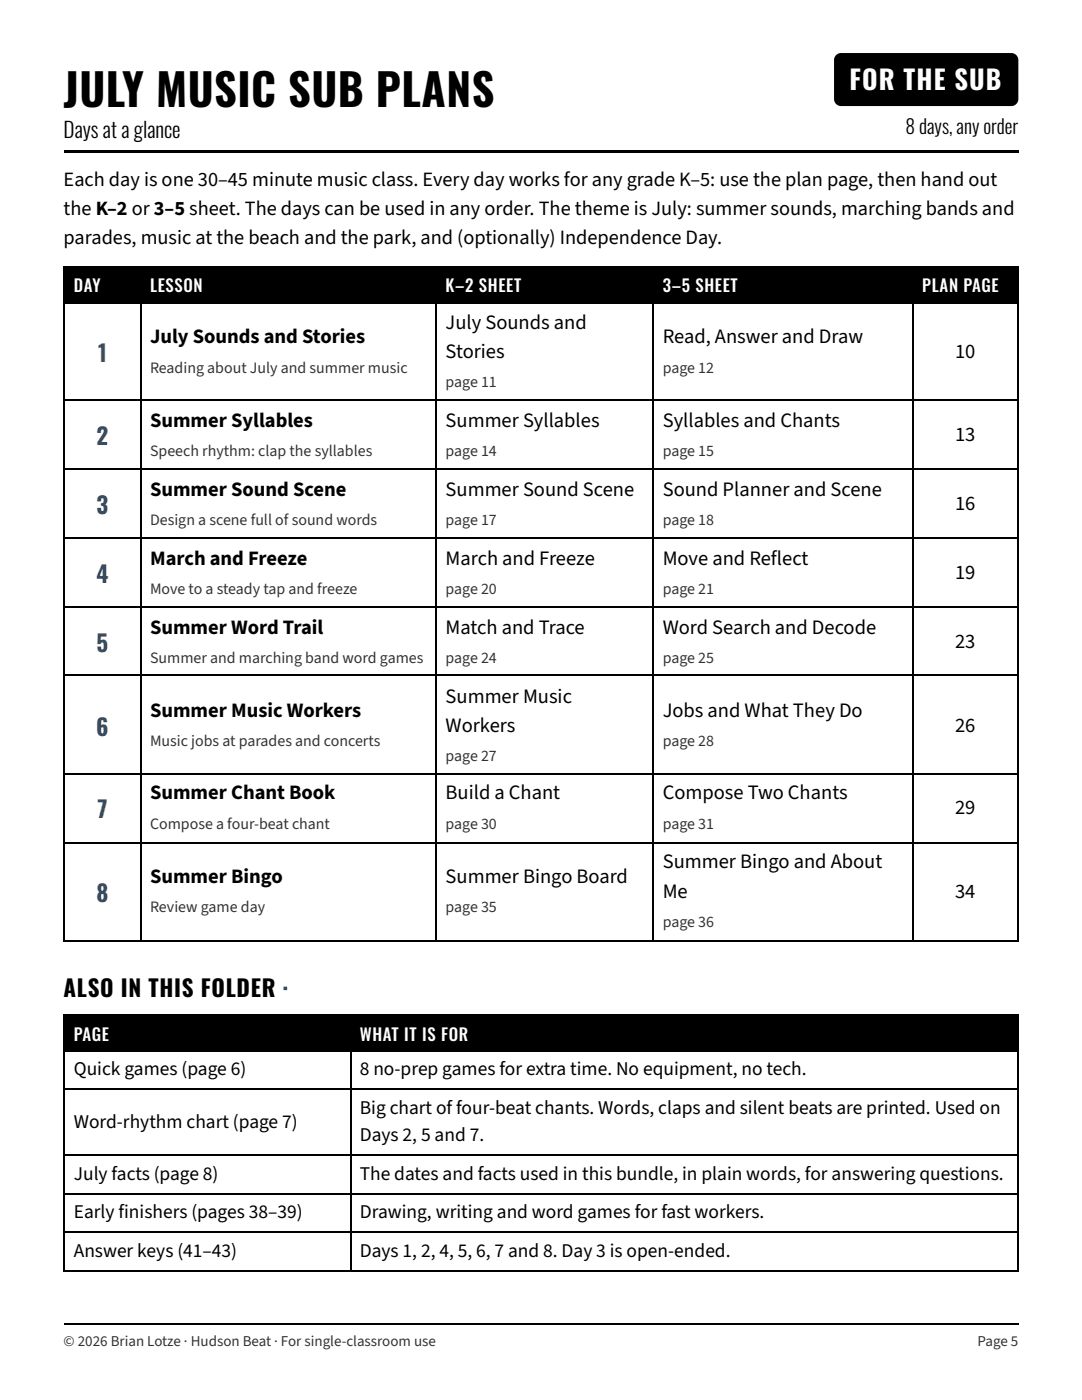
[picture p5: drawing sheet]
<svg xmlns="http://www.w3.org/2000/svg" width="216mm" height="279mm" viewBox="0 0 216 279" stroke-linecap="round" stroke-linejoin="round" font-family="sans-serif">
<defs><g id="words">
<text font-size="8.8" x="12.7" y="21.4">JULY MUSIC SUB PLANS</text>
<text font-size="5.3" fill="#fff" x="169.5" y="18">FOR THE SUB</text>
<g font-size="4.6" fill="#1a5694">
<text x="19.6" y="72.2">1</text>
<text x="19.3" y="88.9">2</text>
<text x="19.3" y="102.7">3</text>
<text x="19.2" y="116.4">4</text>
<text x="19.3" y="130.2">5</text>
<text x="19.2" y="146.8">6</text>
<text x="19.4" y="163.2">7</text>
<text x="19.2" y="179.9">8</text>
</g>
<text font-size="4.6" x="12.7" y="199">ALSO IN THIS FOLDER ·</text>
<text font-size="4.2" x="12.7" y="27.5">Days at a glance</text>
<g font-size="4.1">
<text x="12.7" y="37">Each day is one 30–45 minute music class. Every day works for any grade K–5: use the plan page, then hand out</text>
<text x="12.7" y="42.9">the K–2 or 3–5 sheet. The days can be used in any order. The theme is July: summer sounds, marching bands and</text>
<text x="12.7" y="48.7">parades, music at the beach and the park, and (optionally) Independence Day.</text>
<text x="88.9" y="65.6">July Sounds and</text>
<text x="29.9" y="68.5">July Sounds and Stories</text>
<text x="88.9" y="71.4">Stories</text>
<text x="132.2" y="68.5">Read, Answer and Draw</text>
<text x="190.6" y="71.4">10</text>
<text x="29.9" y="85.2">Summer Syllables</text>
<text x="88.9" y="85.2">Summer Syllables</text>
<text x="132.2" y="85.2">Syllables and Chants</text>
<text x="190.6" y="88.1">13</text>
<text x="29.9" y="99">Summer Sound Scene</text>
<text x="88.9" y="99">Summer Sound Scene</text>
<text x="132.2" y="99">Sound Planner and Scene</text>
<text x="190.6" y="101.9">16</text>
<text x="29.9" y="112.7">March and Freeze</text>
<text x="88.9" y="112.7">March and Freeze</text>
<text x="132.2" y="112.7">Move and Reflect</text>
<text x="190.6" y="115.6">19</text>
<text x="29.9" y="126.5">Summer Word Trail</text>
<text x="88.9" y="126.5">Match and Trace</text>
<text x="132.2" y="126.5">Word Search and Decode</text>
<text x="190.6" y="129.4">23</text>
<text x="29.9" y="143.1">Summer Music Workers</text>
<text x="88.9" y="140.2">Summer Music</text>
<text x="132.2" y="143.1">Jobs and What They Do</text>
<text x="88.9" y="146">Workers</text>
<text x="190.6" y="146">26</text>
<text x="29.9" y="159.5">Summer Chant Book</text>
<text x="88.9" y="159.5">Build a Chant</text>
<text x="132.2" y="159.5">Compose Two Chants</text>
<text x="190.6" y="162.5">29</text>
<text x="132.2" y="173.3">Summer Bingo and About</text>
<text x="29.9" y="176.2">Summer Bingo</text>
<text x="88.9" y="176.2">Summer Bingo Board</text>
<text x="132.2" y="179.1">Me</text>
<text x="190.6" y="179.1">34</text>
</g>
<g font-size="3.9">
<text x="180.7" y="26.7">8 days, any order</text>
<text x="14.7" y="214.6">Quick games (page 6)</text>
<text x="71.8" y="214.6">8 no-prep games for extra time. No equipment, no tech.</text>
<text x="14.7" y="225.2">Word-rhythm chart (page 7)</text>
<text x="71.8" y="222.2">Big chart of four-beat chants. Words, claps and silent beats are printed. Used on</text>
<text x="71.8" y="227.8">Days 2, 5 and 7.</text>
<text x="14.7" y="235.5">July facts (page 8)</text>
<text x="71.8" y="235.5">The dates and facts used in this bundle, in plain words, for answering questions.</text>
<text x="14.7" y="243.2">Early finishers (pages 38–39)</text>
<text x="71.8" y="243.2">Drawing, writing and word games for fast workers.</text>
<text x="14.7" y="250.8">Answer keys (41–43)</text>
<text x="71.8" y="250.8">Days 1, 2, 4, 5, 6, 7 and 8. Day 3 is open-ended.</text>
</g>
<g font-size="3.3" fill="#fff">
<text x="14.7" y="58.2">DAY</text>
<text x="29.9" y="58.2">LESSON</text>
<text x="88.9" y="58.2">K–2 SHEET</text>
<text x="132.2" y="58.2">3–5 SHEET</text>
<text x="184" y="58.2">PLAN PAGE</text>
<text x="14.7" y="207.7">PAGE</text>
<text x="71.8" y="207.7">WHAT IT IS FOR</text>
</g>
<g font-size="3.2" fill="#333">
<text x="29.9" y="74.3">Reading about July and summer music</text>
<text x="88.9" y="77.3">page 11</text>
<text x="132.2" y="74.3">page 12</text>
<text x="29.9" y="91">Speech rhythm: clap the syllables</text>
<text x="88.9" y="91">page 14</text>
<text x="132.2" y="91">page 15</text>
<text x="29.9" y="104.8">Design a scene full of sound words</text>
<text x="88.9" y="104.8">page 17</text>
<text x="132.2" y="104.8">page 18</text>
<text x="29.9" y="118.5">Move to a steady tap and freeze</text>
<text x="88.9" y="118.5">page 20</text>
<text x="132.2" y="118.5">page 21</text>
<text x="29.9" y="132.3">Summer and marching band word games</text>
<text x="88.9" y="132.3">page 24</text>
<text x="132.2" y="132.3">page 25</text>
<text x="29.9" y="149">Music jobs at parades and concerts</text>
<text x="132.2" y="149">page 28</text>
<text x="88.9" y="151.9">page 27</text>
<text x="29.9" y="165.4">Compose a four-beat chant</text>
<text x="88.9" y="165.4">page 30</text>
<text x="132.2" y="165.4">page 31</text>
<text x="29.9" y="182">Review game day</text>
<text x="88.9" y="182">page 35</text>
<text x="132.2" y="184.9">page 36</text>
</g>
<g font-size="3" fill="#333">
<text x="12.7" y="268.6">© 2026 Brian Lotze · Hudson Beat · For single-classroom use</text>
<text x="195.1" y="268.6">Page 5</text>
</g>
</g></defs>
<path d="M166.8 11l.5-.3 .5-.1h34a1.41 1.41 0 0 1 1.4 1.4v7.8a1.41 1.41 0 0 1-1.4 1.4h-34a1.41 1.41 0 0 1-1.4-1.4v-7.8l.1-.5zM12.7 29.9h190.5v.5h-190.5zM13 53.2h15v7.1h-15zM28 53.2h59v7.1h-59zM87 53.2h43.4v7.1h-43.4zM130.4 53.2h51.6v7.1h-51.6zM182 53.2h21.2v7.1h-21.2zM13 202.7h56.8v7.1h-56.8zM69.8 202.7h133.4v7.1h-133.4z" fill="#000"/>
<g fill="none" stroke="#000" stroke-width=".26">
<path d="M12.7 53.3h190.5M12.8 53.2v134.7M28.2 53.2v134.7M86.9 53.2v134.7M130.3 53.2v134.7M182.2 53.2v134.7M203.1 53.2v134.7M12.7 60.5h190.5M12.7 79.8h190.5M12.7 93.5h190.5M12.7 107.3h190.5M12.7 121h190.5"/>
<path d="M12.7 134.8h190.5M12.7 154.4h190.5M12.7 168.1h190.5M12.7 187.7h190.5M12.7 202.5h190.5M12.7 209.7h190.5M12.7 217.4h190.5M12.8 202.4v51.3M70 202.4v51.3M203.1 202.4v51.3M12.7 230.6h190.5M12.7 238.3h190.5"/>
<path d="M12.7 245.9h190.5M12.7 253.6h190.5M12.7 264.2h190.5"/>
</g>
<use href="#words"/>
</svg>
